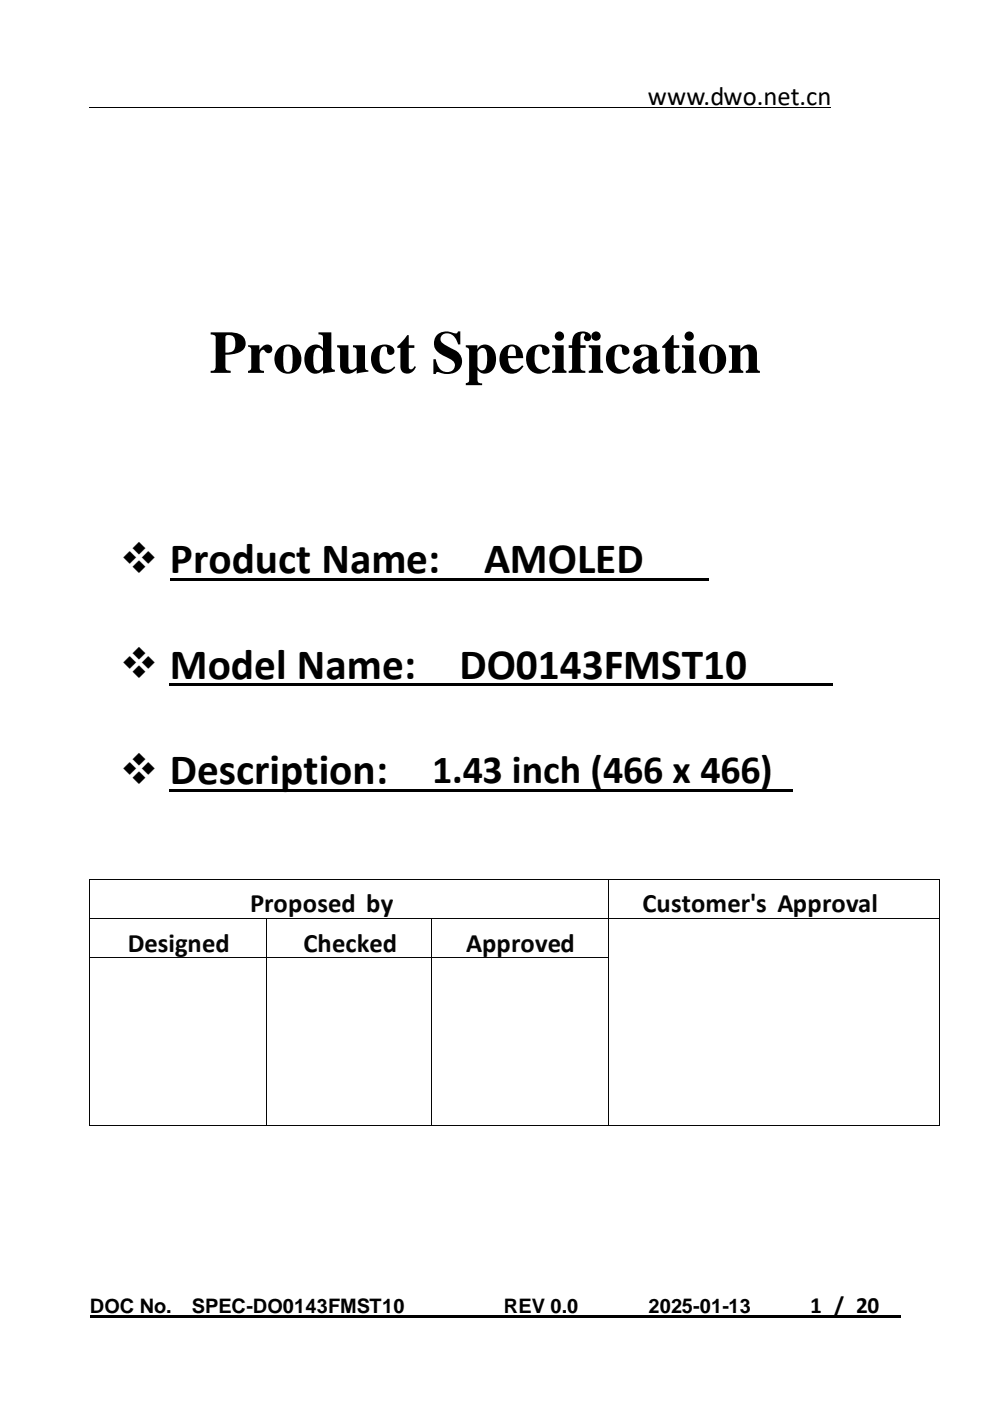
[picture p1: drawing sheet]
<svg xmlns="http://www.w3.org/2000/svg" width="210mm" height="297mm" viewBox="0 0 210 297" stroke-linecap="round" stroke-linejoin="round" font-family="sans-serif">
<defs><g id="words">
<text font-size="12.7" x="44.5" y="79.1">Product Specification</text>
<g font-size="9.2">
<text x="25.4" y="121.4">❖ Product Name:</text>
<text x="102.7" y="121.6">AMOLED</text>
<text x="25.4" y="143.7">❖ Model Name:</text>
<text x="97.4" y="143.9">DO0143FMST10</text>
<text x="25.4" y="166.2">❖ Description:</text>
</g>
<text font-size="8.5" x="91.6" y="166">1.43 inch (466 x 466)</text>
<text font-size="5.6" x="137.4" y="22.3">www.dwo.net.cn</text>
<g font-size="5.6" fill="#040505">
<text x="53.1" y="193.4">Proposed by</text>
<text x="136.3" y="193.4">Customer's Approval</text>
<text x="27.1" y="201.7">Designed</text>
<text x="64.4" y="201.7">Checked</text>
<text x="98.8" y="201.7">Approved</text>
</g>
<text font-size="4.9" x="171.8" y="278.4">1 / 20</text>
<g font-size="4.2">
<text x="19.1" y="278.4">DOC No.</text>
<text x="40.7" y="278.4">SPEC-DO0143FMST10</text>
<text x="106.9" y="278.4">REV 0.0</text>
<text x="137.5" y="278.4">2025-01-13</text>
</g>
</g></defs>
<path d="M19.1 22.8h157.1" fill="none" stroke="#000" stroke-width=".21"/>
<path d="M19.1 279h172" fill="none" stroke="#000" stroke-width=".43"/>
<g fill="#000">
<path d="M36 122.5h114.2v.6h-114.2z" fill-rule="evenodd"/>
<path d="M36 144.9h140.7v.5h-140.7z" fill-rule="evenodd"/>
<path d="M36 167.3h132.2v.6h-132.2z" fill-rule="evenodd"/>
</g>
<g fill="#040505">
<path d="M18.9 186.5l.2 .1z" fill-rule="evenodd"/>
<path d="M18.9 186.5l.2 .1z" fill-rule="evenodd"/>
</g>
<path d="M19.1 186.6h110" fill="none" stroke="#040505" stroke-width=".21"/>
<path d="M129.1 186.5l.1 .1z" fill-rule="evenodd" fill="#040505"/>
<path d="M129.2 186.6h69.9" fill="none" stroke="#040505" stroke-width=".21"/>
<g fill="#040505">
<path d="M199.1 186.5l.1 .1z" fill-rule="evenodd"/>
<path d="M199.1 186.5l.1 .1z" fill-rule="evenodd"/>
</g>
<path d="M19 186.6v8.1M129.1 186.6v8.1M199.2 186.6v8.1" fill="none" stroke="#040505" stroke-width=".21"/>
<path d="M18.9 194.7l.2 .1z" fill-rule="evenodd" fill="#040505"/>
<path d="M19.1 194.8h37.4" fill="none" stroke="#040505" stroke-width=".21"/>
<path d="M56.5 194.7l.1 .1z" fill-rule="evenodd" fill="#040505"/>
<path d="M56.6 194.8h34.9" fill="none" stroke="#040505" stroke-width=".21"/>
<path d="M91.5 194.7l.1 .1z" fill-rule="evenodd" fill="#040505"/>
<path d="M91.6 194.8h37.5" fill="none" stroke="#040505" stroke-width=".21"/>
<path d="M129.1 194.7l.1 .1z" fill-rule="evenodd" fill="#040505"/>
<path d="M129.2 194.8h69.9" fill="none" stroke="#040505" stroke-width=".21"/>
<path d="M199.1 194.7l.1 .1z" fill-rule="evenodd" fill="#040505"/>
<path d="M19 194.8v8.1M56.6 194.8v8.1M91.6 194.8v8.1M129.1 194.8v8.1M199.2 194.8v8.1" fill="none" stroke="#040505" stroke-width=".21"/>
<path d="M18.9 202.9l.2 .1z" fill-rule="evenodd" fill="#040505"/>
<path d="M19.1 202.9h37.4" fill="none" stroke="#040505" stroke-width=".21"/>
<path d="M56.5 202.9l.1 .1z" fill-rule="evenodd" fill="#040505"/>
<path d="M56.6 202.9h34.9" fill="none" stroke="#040505" stroke-width=".21"/>
<path d="M91.5 202.9l.1 .1z" fill-rule="evenodd" fill="#040505"/>
<path d="M91.6 202.9h37.5" fill="none" stroke="#040505" stroke-width=".21"/>
<g fill="#040505">
<path d="M129.1 202.9l.1 .1z" fill-rule="evenodd"/>
<path d="M199.1 202.9l.1 .1z" fill-rule="evenodd"/>
</g>
<path d="M19 203v35.4" fill="none" stroke="#040505" stroke-width=".21"/>
<g fill="#040505">
<path d="M18.9 238.5l.2 .1z" fill-rule="evenodd"/>
<path d="M18.9 238.5l.2 .1z" fill-rule="evenodd"/>
</g>
<path d="M56.6 203v35.4M19.1 238.5h37.4" fill="none" stroke="#040505" stroke-width=".21"/>
<path d="M56.5 238.5l.1 .1z" fill-rule="evenodd" fill="#040505"/>
<path d="M91.6 203v35.4M56.6 238.5h34.9" fill="none" stroke="#040505" stroke-width=".21"/>
<path d="M91.5 238.5l.1 .1z" fill-rule="evenodd" fill="#040505"/>
<path d="M129.1 203v35.4M91.6 238.5h37.5" fill="none" stroke="#040505" stroke-width=".21"/>
<path d="M129.1 238.5l.1 .1z" fill-rule="evenodd" fill="#040505"/>
<path d="M199.2 203v35.4M129.2 238.5h69.9" fill="none" stroke="#040505" stroke-width=".21"/>
<g fill="#040505">
<path d="M199.1 238.5l.1 .1z" fill-rule="evenodd"/>
<path d="M199.1 238.5l.1 .1z" fill-rule="evenodd"/>
</g>
<use href="#words"/>
</svg>
